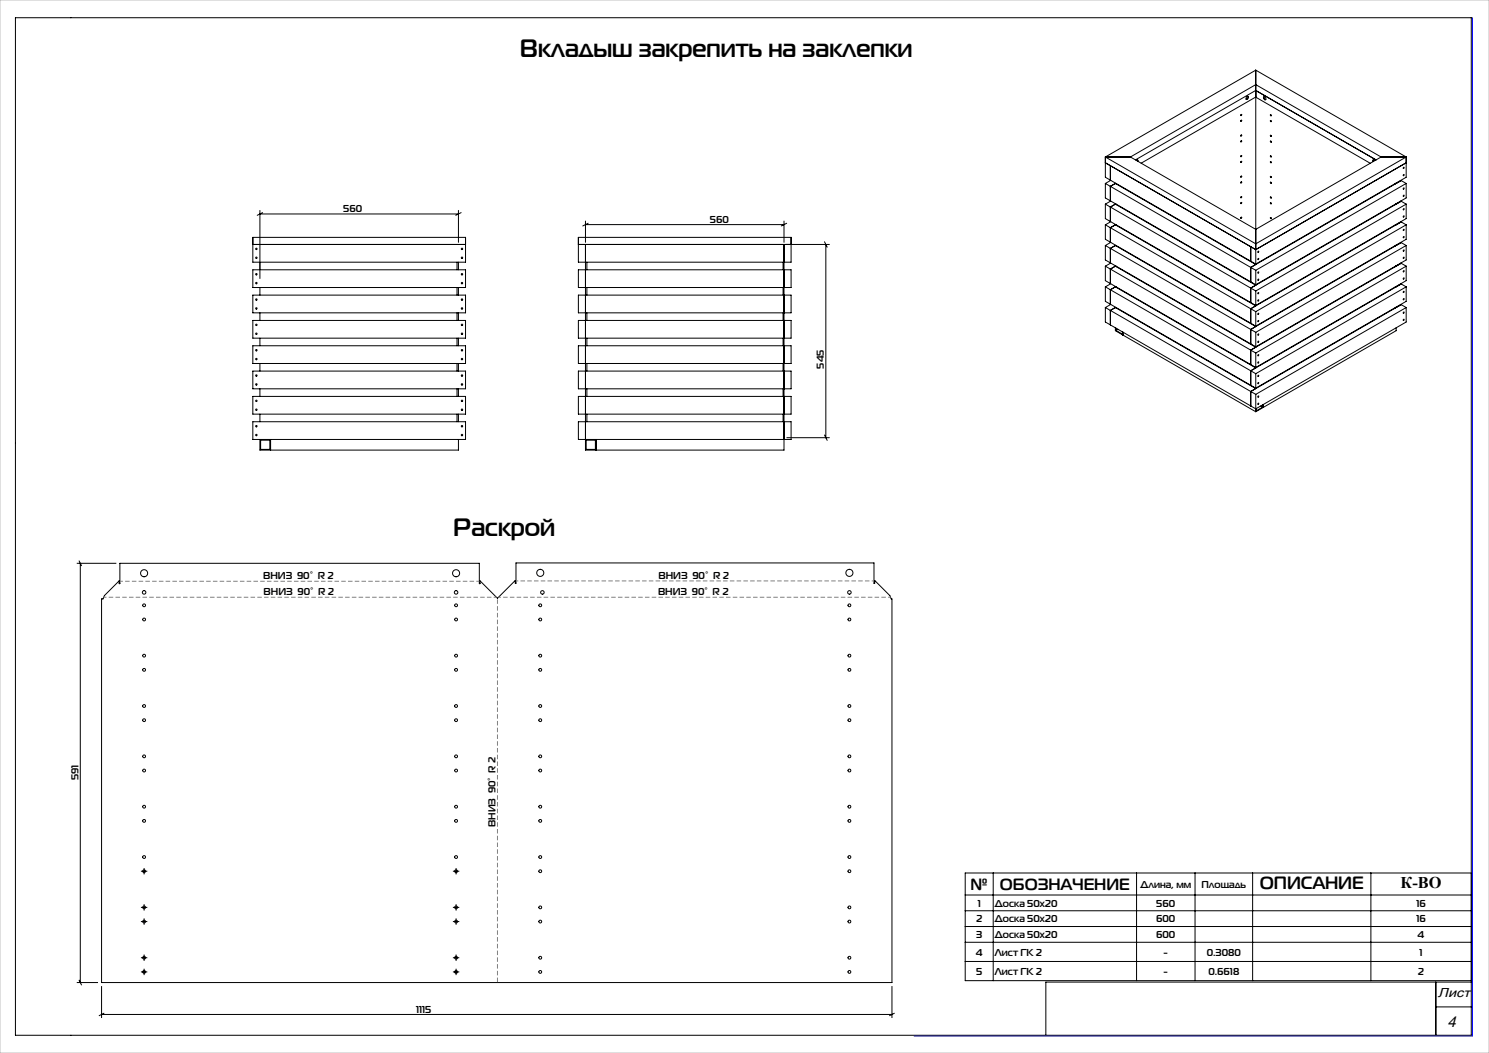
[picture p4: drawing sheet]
<svg xmlns="http://www.w3.org/2000/svg" width="420mm" height="297mm" viewBox="0 0 420 297" stroke-linecap="round" stroke-linejoin="round" font-family="sans-serif">
<defs><g id="words">
<g font-size="7.1">
<text x="146.7" y="16.1">Вкладыш закрепить на заклепки</text>
<text x="127.8" y="151.2">Раскрой</text>
</g>
<text font-size="5" x="355.3" y="250.8">ОПИСАНИЕ</text>
<g font-size="4.6">
<text x="273.8" y="250.9">№</text>
<text x="282.1" y="250.9">ОБОЗНАЧЕНИЕ</text>
<text x="395.1" y="250.5">К-ВО</text>
</g>
<text font-size="4.4" x="408.3" y="289.6">4</text>
<text font-size="3.7" x="405.6" y="281.3">Лист</text>
<g font-size="2.8">
<text x="96.8" y="59.8">560</text>
<text x="200.2" y="62.8">560</text>
<text x="232.4" y="104" transform="rotate(-90 232.4 104)">545</text>
<text x="74.2" y="163.4">ВНИЗ 90° R 2</text>
<text x="74.4" y="167.9">ВНИЗ 90° R 2</text>
<text x="185.6" y="167.9">ВНИЗ 90° R 2</text>
<text x="185.8" y="163.3">ВНИЗ 90° R 2</text>
<text x="22.1" y="220.1" transform="rotate(-90 22.1 220.1)">591</text>
<text x="139.8" y="233.3" transform="rotate(-90 139.8 233.3)">ВНИЗ 90° R 2</text>
<text x="321.7" y="250.4">Длина, мм</text>
<text x="338.9" y="250.4">Площадь</text>
<text x="275.8" y="255.7">1</text>
<text x="280.7" y="255.7">Доска 50х20</text>
<text x="326.2" y="255.7">560</text>
<text x="399.5" y="255.7">16</text>
<text x="275.3" y="260.2">2</text>
<text x="280.7" y="260.2">Доска 50х20</text>
<text x="326.1" y="260.2">600</text>
<text x="399.5" y="260.2">16</text>
<text x="275.2" y="269.6">4</text>
<text x="275.3" y="264.6">3</text>
<text x="280.7" y="264.6">Доска 50х20</text>
<text x="280.7" y="269.6">Лист ГК 2</text>
<text x="326.1" y="264.6">600</text>
<text x="328.2" y="269.6">-</text>
<text x="340.4" y="269.6">0.3080</text>
<text x="399.9" y="264.6">4</text>
<text x="400.4" y="269.6">1</text>
<text x="275.3" y="275">5</text>
<text x="280.7" y="275">Лист ГК 2</text>
<text x="328.2" y="275">-</text>
<text x="340.8" y="275">0.6618</text>
<text x="400" y="275">2</text>
<text x="117.4" y="285.6">1115</text>
</g>
</g></defs>
<g fill="none" stroke="#000" stroke-width=".28">
<path d="M4.4 5h410.6v287h-410.6zM354.2 19.8v54.8M354.2 19.8l42.4 24.5M354.2 19.8l-42.4 24.5M350.1 32.3l-.1 .2M350.1 33.9l-.1 .3M350.1 38.1l-.1 .2M350.1 39.7l-.1 .3M351.7 27.3a.32 .32 0 0 1 .5 0 .32 .32 0 0 1-.2 .5 .35 .35 0 0 1-.6 .2 .35 .35 0 0 1 .2-.6zM352 27.2l-.1 .5-.4 .3M354.2 27.4l-32.3 18.6M354.3 25.6l33.9 19.5-34-19.6-33.9 19.6"/>
<path d="M354.3 25.6v1.8l32.2 18.7M354.3 25.5v.1M356.4 27.3l.6 .2a.37 .37 0 0 1 .1 .5 .37 .37 0 0 1-.5 .2 .37 .37 0 0 1-.2-.5zM356.6 27.3l.1 .5 .3 .3M358.4 38.2l.2 .3zM358.4 34l.2 .3zM358.4 39.8l.2 .3zM358.4 32.4l.2 .3zM358.5 32.4l.1 .2M358.5 34l.1 .2M358.5 38.2l.1 .2M358.5 39.8l.1 .2"/>
<path d="M73.3 59.4v19.2M74.1 60l-1.5 .7M129.3 59.4v9M130.1 60l-1.5 .7M311.8 45.9l42.4 24.5 42.4-24.5M311.8 51.7l42.4 24.5M311.8 51.7v4.1l42.4 24.5 42.4-24.5v-4.1M311.8 57.6l41 23.7M311.8 57.6v4.1l42.4 24.5 42.4-24.5v-4.1M311.8 44.3v5.7l1.4 .8M311.8 44.3h7.1M311.8 44.3l42.4 24.5 42.4-24.5"/>
<path d="M313.2 46.7v4.1M313.3 56.7l-1.5 .9M313.3 50.9l-1.5 .8M314.6 51.7l39.6 22.9M314.6 57.6l39.6 22.8M314.7 51.7l-1.5 .9v4M314.7 57.5l-1.5 .9v4.1M314.8 51.7v.1M314.8 57.6v.1M314.9 51.8v.1M314.9 57.6v.1M318.9 44.3l35.3 20.4 35.4-20.4"/>
<path d="M318.9 44.3l35.3-20.4 35.4 20.4M320.6 45.3a.26 .26 0 0 1 .3-.2 .26 .26 0 0 1 .1 .4M320.9 45.1v.3M350.1 43.9l-.1 .2M350.1 45.5l-.1 .3M350.1 49.7l-.1 .2M350.1 51.3l-.1 .3M350.1 55.5l-.1 .2M350.1 57.1l-.1 .2M358.4 43.9l.2 .4zM358.4 57.2l.2 .3zM358.4 49.7l.2 .4z"/>
<path d="M358.4 45.6l.2 .3zM358.4 55.5l.2 .4zM358.4 51.4l.2 .3zM358.5 44l.1 .2M358.5 45.6l.1 .2M358.5 49.8l.1 .2M358.5 51.4l.1 .2M358.5 55.6l.1 .2M358.5 57.2l.1 .2M387.4 45.1v.4M387.8 45.3a.31 .31 0 0 0-.5-.2 .31 .31 0 0 0 0 .5M389.6 44.3h7"/>
<path d="M393.5 51.8v.1M393.5 57.6v.1M393.6 51.7v.1M393.6 57.6v.1M393.7 51.7h.1M393.7 57.5l.1 .1M395.1 50.9l1.5 .8M395.1 56.7l1.5 .9M395.2 50.9l-42.4 24.5M395.2 56.8l-42.4 24.5M395.9 55.1h.2l-.2 .3zM395.9 53.1h.2l-.2 .3z"/>
<path d="M395.9 58.9h.2l-.2 .3zM395.9 49.3h.2l-.2 .3zM395.9 47.2l.2 .1-.2 .2zM396.6 44.3v5.7l-42.4 24.5-41-23.7M396.6 51.7l-42.4 24.5M396.6 57.6l-42.4 24.5M71.3 67h60v7h-60zM71.3 76.1h60v5h-60zM71.3 69h60M73.3 60.4h56M128.9 74v2.1M129.3 74v2.1"/>
<path d="M163.1 76.1h60v5h-60zM163.1 69h70.8M163.1 67h60v7h-60zM165.1 69v58h56v-58M165.1 62.4v6M165.1 63.4h56M165.5 74v2.1M165.9 63l-1.5 .7M220.9 74v2.1M221.1 62.4v6M221.9 63l-1.5 .7M232.6 68.2l.7 1.5"/>
<path d="M232.9 69v54.5M311.8 69.2l42.4 24.5M311.8 69.2v4.1l42.4 24.5 42.4-24.5v-4.1M311.8 75.1v4.1l41 23.6M311.8 63.4v4.1l42.4 24.5 42.4-24.5v-4.1M311.8 63.4l42.4 24.5M311.8 75.1l1.4 .8M313.2 75.9v4.1M313.2 75.9l41 23.7M313.3 74.2l-1.5 .9M313.3 68.4l-1.5 .8M313.3 62.5l-1.5 .9"/>
<path d="M314.6 69.2l39.6 22.9v-4.2M314.6 75.1l39.6 22.8M314.6 63.4l39.6 22.9M314.7 63.4l-1.5 .8v4.1M314.7 69.2l-1.5 .9v4M314.7 75l-1.5 .9M314.8 63.4v.1M314.8 69.2v.1M314.8 75.1v.1M314.9 63.5v.1M314.9 69.3v.1M314.9 75.1v.1"/>
<path d="M350.1 61.3l-.1 .2M352.8 69.6v4.1M352.8 75.4v4.1M354.1 74.4v.1M354.2 76.2v4.2M354.2 74.6l-1.4 .8M354.9 76.7l.2 .1-.2 .2zM354.9 78.8h.2l-.2 .3zM354.9 70.9h.2l-.2 .3zM354.9 72.9l.2 .1-.2 .2zM358.4 61.3l.2 .4zM358.5 61.3l.1 .3"/>
<path d="M393.5 63.5v.1M393.5 69.3v.1M393.5 75.1v.1M393.6 63.4v.1M393.6 69.2v.1M393.6 75.1v.1M393.7 69.2l1.5-.8-42.4 24.5v4.1M393.7 75l.1 .1M393.7 63.4l1.5-.8-42.4 24.5M395.1 74.2l.1 .1M395.1 68.4l1.5 .8M395.1 62.5l1.5 .9"/>
<path d="M395.2 74.3l-42.4 24.5M395.2 74.3l1.4 .8M395.9 66.8h.2l-.2 .3zM395.9 64.7l.2 .1-.2 .2zM395.9 60.9l.2 .1-.2 .2zM395.9 72.6h.2l-.2 .3zM395.9 70.6h.2l-.2 .3zM395.9 78.4l.2 .1-.2 .2zM395.9 76.4h.2l-.2 .3zM396.6 75.1v4.1l-42.4 24.5-1.4-.9M396.6 63.4l-42.4 24.5M396.6 69.2l-42.4 24.5"/>
<path d="M396.6 75.1l-42.4 24.5M71.3 83.2h60v5h-60zM71.3 90.4h60v5h-60zM71.3 97.5h60v5h-60zM73.3 81.1v2.1M73.3 88.2v2.2M73.3 95.4v2.1M128.9 81.1v2.1M128.9 88.2v2.2M128.9 95.4v2.1M129.3 81.1v2.1M129.3 88.2v2.2"/>
<path d="M129.3 95.4v2.1M163.1 90.4h60v5h-60zM163.1 83.2h60v5h-60zM163.1 97.5h60v5h-60zM165.5 81.1v2.1M165.5 88.2v2.2M165.5 95.4v2.1M220.9 81.1v2.1M220.9 88.2v2.2M220.9 95.4v2.1M311.8 86.7v4.1l42.4 24.5 42.4-24.5v-4.1M311.8 86.7l41 23.7"/>
<path d="M311.8 80.9v4.1l42.4 24.5 42.4-24.5v-4.1M311.8 80.9l42.4 24.5M313.3 80l-1.5 .9M313.3 85.9l-1.5 .8M314.6 86.7l39.6 22.9v-4.2M314.6 92.5v.8l39.6 22.8M314.6 80.9l39.6 22.9M314.7 80.8l-1.5 .9v4.1M314.7 86.7l-1.5 .9v4M314.8 92.5v.7M314.8 93.2l1.8 1.1v-.7M314.8 80.9v.1"/>
<path d="M314.8 86.7v.1M314.9 81v.1M314.9 86.8v.1M315.3 92.9l-.5 .3M316.7 93.7v.8M352.8 81.3v4M352.8 87.1v4.1M352.8 98.8v4M352.8 81.3l1.4 .8M354.1 80.2v.2M354.1 86.1v.1M354.1 91.9v.1"/>
<path d="M354.1 97.7v.2M354.2 82.1v4.2M354.2 93.7v4.2M354.2 99.6v4.2M354.2 97.9l-1.4 .9M354.2 86.3l-1.4 .8M354.2 80.4l-1.4 .9M354.9 88.4h.2l-.2 .3zM354.9 90.4l.2 .1-.2 .2zM354.9 82.6h.2l-.2 .3zM354.9 84.6h.2l-.2 .3zM354.9 94.2l.2 .1-.2 .2z"/>
<path d="M354.9 96.3h.2l-.2 .3zM393.5 81v.1M393.5 86.8v.1M393.6 80.9v.1M393.6 86.7v.1M393.7 86.7l1.5-.8-42.4 24.5M393.7 80.8l.1 .1M393.8 92.5v.8l-37.5 21.6M395.1 80l1.5 .9M395.1 85.9l1.5 .8M395.2 80.1l-42.4 24.5M395.9 90.1h.2l-.2 .3z"/>
<path d="M395.9 88.1h.2l-.2 .3zM395.9 84.3h.2l-.2 .3zM395.9 82.2l.2 .1-.2 .2zM396.6 86.7l-42.4 24.5M396.6 80.9l-42.4 24.5M71.3 104.7h60v5h-60zM71.3 111.8h60v5h-60zM71.3 119h60v5h-60zM73.3 102.5v2.2M73.3 109.7v2.1M73.3 116.8v2.2M128.9 102.5v2.2"/>
<path d="M128.9 109.7v2.1M128.9 116.8v2.2M129.3 102.5v2.2M129.3 109.7v2.1M129.3 116.8v2.2M163.1 119h60v5h-60zM163.1 104.7h60v5h-60zM163.1 111.8h60v5h-60zM165.5 102.5v2.2M165.5 109.7v2.1M165.5 116.8v2.2M220.9 102.5v2.2"/>
<path d="M220.9 109.7v2.1M220.9 116.8v2.2M352.8 104.6v4.1M352.8 110.4v4.1M352.8 110.4l1.4 .8M354.1 103.6v.1M354.1 109.4v.1M354.2 111.2v4.9M354.2 103.8l-1.4 .8M354.9 111.7l.2 .1-.2 .2zM354.9 113.8h.2l-.2 .3zM354.9 100.1h.2l-.2 .3z"/>
<path d="M354.9 102.1h.2l-.2 .3zM354.9 105.9h.2l-.2 .3zM354.9 107.9l.2 .1-.2 .2zM355.6 114.5l.6 .3M356.2 114.2v.6M356.2 114.8l-1.8 1.1v-.7M356.3 114.1v.8M356.3 114.9l-2.1 1.2M73.3 124v3h56v-3M73.5 124.2h2.6v2.6h-2.6zM76.3 124v3M165.3 124.2h2.6v2.6h-2.6z"/>
<path d="M168.1 124v3M221.9 123.5h12M232.6 122.7l.7 1.5M21.6 158.9h11.2M22.3 158.1l.7 1.5M22.6 158.9v118.2M33.8 158.9h101.4v5.7h.2v-.8l4.9 4.9 5-5v.8h.2v-5.7h101v5.7h.2v-.8l4.3 4.3 .4 .9h.2v108.2h-223v-108.2h.4l.4-.9 4.2-4.2v.8h.2zM40.1 255.9h1M40.1 259.9h1M40.1 245.7h1M40.6 245.2v1M40.6 255.4v1"/>
<path d="M40.6 259.4v1M128.1 255.9h1M128.1 259.9h1M128.1 245.7h1M128.6 245.2v1M128.6 255.4v1M128.6 259.4v1M272.3 252.4h142.7M272.3 256.9h142.7M280.2 246.2v30.4M320.6 246.2v30.4M337.1 246.2v30.4"/>
<path d="M353.3 246.2v30.4M386.7 246.2v30.4M415 246.2h-142.7v30.4h142.7M21.6 277.1h6M22.3 276.4l.7 1.5M28.6 278.1v9M40.1 274.1h1M40.1 270.1h1M40.6 269.6v1M40.6 273.6v1M128.1 274.1h1M128.1 270.1h1"/>
<path d="M128.6 269.6v1M128.6 273.6v1M251.6 278.1v9M272.3 261.3h142.7M272.3 265.8h142.7M272.3 271.2h142.7M405 277v15M415 277h-120v15M28.6 286.1h223M29.4 285.7l-1.5 .8M252.4 285.7l-1.6 .8M405 284h10"/>
<circle cx="350.1" cy="34.1" r=".18"/>
<circle cx="350.1" cy="38.3" r=".18"/>
<circle cx="350.1" cy="39.9" r=".18"/>
<circle cx="350.1" cy="32.5" r=".18"/>
<circle cx="350.1" cy="49.9" r=".18"/>
<circle cx="350.1" cy="44.1" r=".18"/>
<circle cx="350.1" cy="57.3" r=".18"/>
<circle cx="350.1" cy="45.7" r=".18"/>
<circle cx="350.1" cy="51.5" r=".18"/>
<circle cx="350.1" cy="55.7" r=".18"/>
<circle cx="72.3" cy="79.8" r=".2"/>
<circle cx="72.3" cy="72.7" r=".2"/>
<circle cx="72.3" cy="77.3" r=".2"/>
<circle cx="72.3" cy="70.2" r=".2"/>
<circle cx="130.3" cy="79.8" r=".2"/>
<circle cx="130.3" cy="72.7" r=".2"/>
<circle cx="130.3" cy="77.3" r=".2"/>
<circle cx="130.3" cy="70.2" r=".2"/>
<circle cx="350.1" cy="61.5" r=".18"/>
<circle cx="72.3" cy="91.6" r=".2"/>
<circle cx="72.3" cy="94.1" r=".2"/>
<circle cx="72.3" cy="87" r=".2"/>
<circle cx="72.3" cy="98.8" r=".2"/>
<circle cx="72.3" cy="84.5" r=".2"/>
<circle cx="130.3" cy="91.6" r=".2"/>
<circle cx="130.3" cy="87" r=".2"/>
<circle cx="130.3" cy="98.8" r=".2"/>
<circle cx="130.3" cy="94.1" r=".2"/>
<circle cx="130.3" cy="84.5" r=".2"/>
<circle cx="72.3" cy="108.4" r=".2"/>
<circle cx="72.3" cy="115.6" r=".2"/>
<circle cx="72.3" cy="101.3" r=".2"/>
<circle cx="72.3" cy="105.9" r=".2"/>
<circle cx="72.3" cy="113.1" r=".2"/>
<circle cx="130.3" cy="115.6" r=".2"/>
<circle cx="130.3" cy="108.4" r=".2"/>
<circle cx="130.3" cy="105.9" r=".2"/>
<circle cx="130.3" cy="101.3" r=".2"/>
<circle cx="130.3" cy="113.1" r=".2"/>
<circle cx="72.3" cy="122.7" r=".2"/>
<circle cx="72.3" cy="120.2" r=".2"/>
<circle cx="130.3" cy="122.7" r=".2"/>
<circle cx="130.3" cy="120.2" r=".2"/>
<circle cx="40.6" cy="167.1" r=".5"/>
<circle cx="40.6" cy="161.7" r="1"/>
<circle cx="40.6" cy="174.7" r=".4"/>
<circle cx="40.6" cy="170.7" r=".4"/>
<circle cx="128.6" cy="167.1" r=".5"/>
<circle cx="128.6" cy="174.7" r=".4"/>
<circle cx="128.6" cy="170.7" r=".4"/>
<circle cx="128.6" cy="161.7" r="1"/>
<circle cx="152.4" cy="161.6" r="1"/>
<circle cx="152.4" cy="174.7" r=".4"/>
<circle cx="152.4" cy="170.7" r=".4"/>
<circle cx="153" cy="167.1" r=".5"/>
<circle cx="239.6" cy="167.1" r=".5"/>
<circle cx="239.6" cy="174.7" r=".4"/>
<circle cx="239.6" cy="161.6" r="1"/>
<circle cx="239.6" cy="170.7" r=".4"/>
<circle cx="40.6" cy="184.9" r=".4"/>
<circle cx="40.6" cy="188.9" r=".4"/>
<circle cx="40.6" cy="199.1" r=".4"/>
<circle cx="128.6" cy="184.9" r=".4"/>
<circle cx="128.6" cy="199.1" r=".4"/>
<circle cx="128.6" cy="188.9" r=".4"/>
<circle cx="152.4" cy="184.9" r=".4"/>
<circle cx="152.4" cy="188.9" r=".4"/>
<circle cx="152.4" cy="199.1" r=".4"/>
<circle cx="239.6" cy="184.9" r=".4"/>
<circle cx="239.6" cy="199.1" r=".4"/>
<circle cx="239.6" cy="188.9" r=".4"/>
<circle cx="40.6" cy="213.3" r=".4"/>
<circle cx="40.6" cy="203.1" r=".4"/>
<circle cx="40.6" cy="217.3" r=".4"/>
<circle cx="128.6" cy="213.3" r=".4"/>
<circle cx="128.6" cy="217.3" r=".4"/>
<circle cx="128.6" cy="203.1" r=".4"/>
<circle cx="152.4" cy="213.3" r=".4"/>
<circle cx="152.4" cy="203.1" r=".4"/>
<circle cx="152.4" cy="217.3" r=".4"/>
<circle cx="239.6" cy="213.3" r=".4"/>
<circle cx="239.6" cy="203.1" r=".4"/>
<circle cx="239.6" cy="217.3" r=".4"/>
<circle cx="40.6" cy="231.5" r=".4"/>
<circle cx="40.6" cy="227.5" r=".4"/>
<circle cx="128.6" cy="231.5" r=".4"/>
<circle cx="128.6" cy="227.5" r=".4"/>
<circle cx="152.4" cy="231.5" r=".4"/>
<circle cx="152.4" cy="227.5" r=".4"/>
<circle cx="239.6" cy="231.5" r=".4"/>
<circle cx="239.6" cy="227.5" r=".4"/>
<circle cx="40.6" cy="245.7" r=".4"/>
<circle cx="40.6" cy="255.9" r=".4"/>
<circle cx="40.6" cy="259.9" r=".4"/>
<circle cx="40.6" cy="241.7" r=".4"/>
<circle cx="128.6" cy="245.7" r=".4"/>
<circle cx="128.6" cy="255.9" r=".4"/>
<circle cx="128.6" cy="259.9" r=".4"/>
<circle cx="128.6" cy="241.7" r=".4"/>
<circle cx="152.4" cy="245.7" r=".4"/>
<circle cx="152.4" cy="255.9" r=".4"/>
<circle cx="152.4" cy="259.9" r=".4"/>
<circle cx="152.4" cy="241.7" r=".4"/>
<circle cx="239.6" cy="245.7" r=".4"/>
<circle cx="239.6" cy="255.9" r=".4"/>
<circle cx="239.6" cy="259.9" r=".4"/>
<circle cx="239.6" cy="241.7" r=".4"/>
<circle cx="40.6" cy="270.1" r=".4"/>
<circle cx="40.6" cy="274.1" r=".4"/>
<circle cx="128.6" cy="270.1" r=".4"/>
<circle cx="128.6" cy="274.1" r=".4"/>
<circle cx="152.4" cy="270.1" r=".4"/>
<circle cx="152.4" cy="274.1" r=".4"/>
<circle cx="239.6" cy="270.1" r=".4"/>
<circle cx="239.6" cy="274.1" r=".4"/>
</g>
<g fill="none" stroke="#000" stroke-width=".28" stroke-dasharray="15.2 1.3 1.3 1.3" stroke-linecap="butt">
<path d="M40.1 255.9h-.4M40.1 259.9h-.4M40.1 245.7h-.4M40.6 255.4v-.4M40.6 256.4v.4M40.6 259.4v-.4M40.6 245.2v-.4M40.6 246.2v.4M41.1 255.9h.4M41.1 259.9h.4M41.1 245.7h.4M128.1 255.9h-.4"/>
<path d="M128.1 245.7h-.4M128.1 259.9h-.4M128.6 255.4v-.4M128.6 256.4v.4M128.6 245.2v-.4M128.6 246.2v.4M128.6 259.4v-.4M129.1 255.9h.4M129.1 245.7h.4M129.1 259.9h.4M40.1 270.1h-.4M40.1 274.1h-.4"/>
<path d="M40.6 260.4v.4M40.6 269.6v-.4M40.6 270.6v.4M40.6 273.6v-.4M40.6 274.6v.4M41.1 270.1h.4M41.1 274.1h.4M128.1 274.1h-.4M128.1 270.1h-.4M128.6 273.6v-.4M128.6 274.6v.4M128.6 269.6v-.4"/>
<path d="M128.6 270.6v.4M128.6 260.4v.4M129.1 274.1h.4M129.1 270.1h.4"/>
</g>
<path d="M135.2 164h-101.4" fill="none" stroke="#808080" stroke-width=".28" stroke-dasharray="1.3 .6" stroke-dashoffset=".4" stroke-linecap="butt"/>
<path d="M246.5 163.9h-101M251.2 168.5h-110.6" fill="none" stroke="#808080" stroke-width=".28" stroke-dasharray="1.3 .6" stroke-dashoffset=".6" stroke-linecap="butt"/>
<path d="M140 168.5h-110.8" fill="none" stroke="#808080" stroke-width=".28" stroke-dasharray="1.3 .6" stroke-dashoffset=".5" stroke-linecap="butt"/>
<path d="M140.3 277.1v-108.2" fill="none" stroke="#808080" stroke-width=".28" stroke-dasharray="1.3 .6" stroke-dashoffset="-.1" stroke-linecap="butt"/>
<path d="M0 0h420v297h-420z" fill="none" stroke="#c0c0c0" stroke-width=".28"/>
<path d="M415.3 5v287.2h-157.5" fill="none" stroke="#00f" stroke-width=".28"/>
<use href="#words"/>
</svg>
